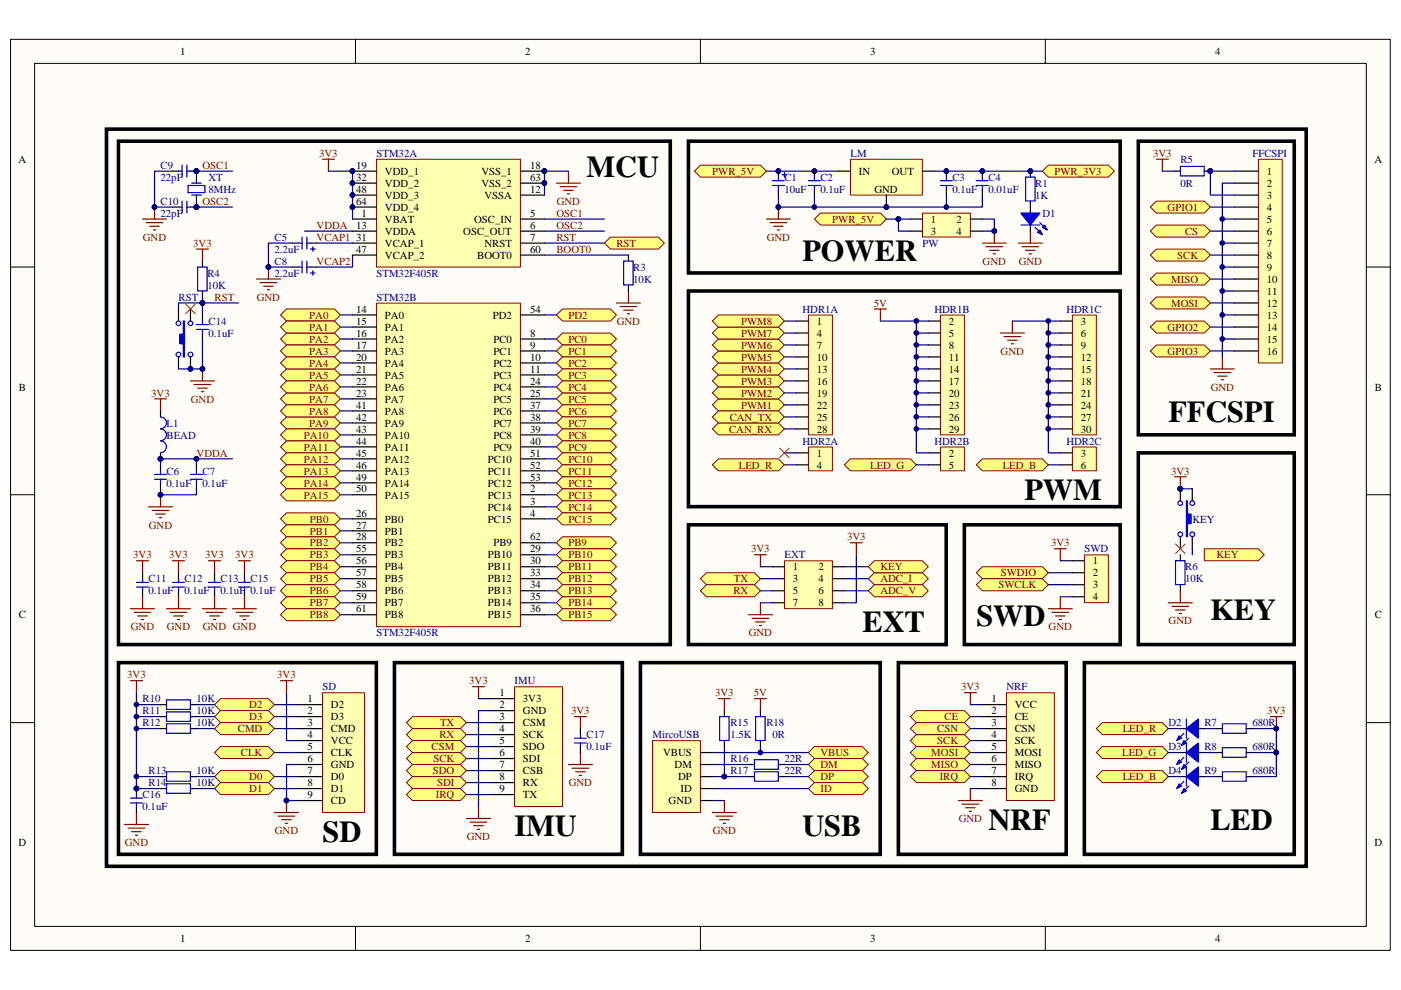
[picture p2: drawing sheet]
<svg xmlns="http://www.w3.org/2000/svg" width="297mm" height="210mm" viewBox="0 0 297 210" stroke-linecap="round" stroke-linejoin="round" font-family="sans-serif">
<defs><g id="words">
<g font-size="6.4">
<text x="124.4" y="37.5">MCU</text>
<text x="170.1" y="55.3">POWER</text>
<text x="247.7" y="89.6">FFCSPI</text>
<text x="217.2" y="106.1">PWM</text>
<text x="256.6" y="131.6">KEY</text>
<text x="182.9" y="134.1">EXT</text>
<text x="207" y="132.8">SWD</text>
<text x="68.4" y="178.6">SD</text>
<text x="109.1" y="177.3">IMU</text>
<text x="170.1" y="177.3">USB</text>
<text x="209.6" y="176">NRF</text>
<text x="256.6" y="176">LED</text>
</g>
<g font-size="2.3">
<text x="38.2" y="11.7">1</text>
<text x="111.4" y="11.7">2</text>
<text x="184.5" y="11.7">3</text>
<text x="257.6" y="11.7">4</text>
<text x="4" y="34.5">A</text>
<text x="75.5" y="35.8">19</text>
<text x="112.4" y="35.8">18</text>
<text x="291.4" y="34.5">A</text>
<text x="75.5" y="38.4">32</text>
<text x="75.5" y="40.9">48</text>
<text x="81.6" y="37.1">VDD_1</text>
<text x="81.6" y="39.6">VDD_2</text>
<text x="102.1" y="39.6">VSS_2</text>
<text x="102.1" y="37.1">VSS_1</text>
<text x="112.4" y="40.9">12</text>
<text x="112.4" y="38.4">63</text>
<text x="182.1" y="37.1">IN</text>
<text x="185.4" y="40.9">GND</text>
<text x="189.1" y="37.1">OUT</text>
<text x="268.6" y="37.1">1</text>
<text x="268.6" y="39.6">2</text>
<text x="75.5" y="43.4">64</text>
<text x="76.6" y="46">1</text>
<text x="81.6" y="47.2">VBAT</text>
<text x="81.6" y="44.7">VDD_4</text>
<text x="81.6" y="42.2">VDD_3</text>
<text x="100.5" y="47.2">OSC_IN</text>
<text x="102.7" y="42.2">VSSA</text>
<text x="112.4" y="46">5</text>
<text x="197.4" y="47.2">1</text>
<text x="202.8" y="47.2">2</text>
<text x="268.6" y="42.2">3</text>
<text x="268.6" y="44.7">4</text>
<text x="268.6" y="47.2">5</text>
<text x="75.5" y="48.5">13</text>
<text x="75.5" y="51.1">31</text>
<text x="75.5" y="53.6">47</text>
<text x="81.6" y="49.8">VDDA</text>
<text x="81.6" y="52.3">VCAP_1</text>
<text x="98.2" y="49.8">OSC_OUT</text>
<text x="102.7" y="52.3">NRST</text>
<text x="112.4" y="53.6">60</text>
<text x="112.4" y="48.5">6</text>
<text x="112.4" y="51.1">7</text>
<text x="197.4" y="49.8">3</text>
<text x="202.8" y="49.8">4</text>
<text x="268.6" y="49.8">6</text>
<text x="268.6" y="52.3">7</text>
<text x="81.6" y="54.9">VCAP_2</text>
<text x="101.2" y="54.9">BOOT0</text>
<text x="268.6" y="54.9">8</text>
<text x="268.6" y="57.4">9</text>
<text x="268.6" y="60">10</text>
<text x="268.6" y="62.5">11</text>
<text x="268.6" y="65">12</text>
<text x="75.5" y="66.3">14</text>
<text x="75.5" y="68.9">15</text>
<text x="75.5" y="71.4">16</text>
<text x="81.6" y="67.6">PA0</text>
<text x="81.6" y="70.1">PA1</text>
<text x="104.5" y="67.6">PD2</text>
<text x="112.4" y="71.4">8</text>
<text x="112.4" y="66.3">54</text>
<text x="173.2" y="68.9">1</text>
<text x="173.2" y="71.4">4</text>
<text x="201.2" y="68.9">2</text>
<text x="201.2" y="71.4">5</text>
<text x="229.1" y="68.9">3</text>
<text x="229.1" y="71.4">6</text>
<text x="268.6" y="67.6">13</text>
<text x="268.6" y="70.1">14</text>
<text x="75.5" y="74">17</text>
<text x="75.5" y="76.5">20</text>
<text x="81.6" y="72.7">PA2</text>
<text x="81.6" y="75.2">PA3</text>
<text x="81.6" y="77.8">PA4</text>
<text x="104.6" y="72.7">PC0</text>
<text x="104.6" y="75.2">PC1</text>
<text x="104.6" y="77.8">PC2</text>
<text x="112.4" y="74">9</text>
<text x="112.4" y="76.5">10</text>
<text x="173.2" y="74">7</text>
<text x="173.2" y="76.5">10</text>
<text x="201.2" y="74">8</text>
<text x="201.2" y="76.5">11</text>
<text x="229.1" y="74">9</text>
<text x="229.1" y="76.5">12</text>
<text x="268.6" y="72.7">15</text>
<text x="268.6" y="75.2">16</text>
<text x="4" y="82.8">B</text>
<text x="75.5" y="79">21</text>
<text x="75.5" y="81.6">22</text>
<text x="81.6" y="80.3">PA5</text>
<text x="81.6" y="82.8">PA6</text>
<text x="104.6" y="80.3">PC3</text>
<text x="104.6" y="82.8">PC4</text>
<text x="112.4" y="79">11</text>
<text x="112.4" y="81.6">24</text>
<text x="173.2" y="79">13</text>
<text x="173.2" y="81.6">16</text>
<text x="201.2" y="79">14</text>
<text x="201.2" y="81.6">17</text>
<text x="229.1" y="79">15</text>
<text x="229.1" y="81.6">18</text>
<text x="291.5" y="82.8">B</text>
<text x="75.5" y="84.1">23</text>
<text x="75.5" y="86.7">41</text>
<text x="75.5" y="89.2">42</text>
<text x="81.6" y="85.4">PA7</text>
<text x="81.6" y="87.9">PA8</text>
<text x="104.6" y="85.4">PC5</text>
<text x="104.6" y="87.9">PC6</text>
<text x="112.4" y="84.1">25</text>
<text x="112.4" y="86.7">37</text>
<text x="112.4" y="89.2">38</text>
<text x="173.2" y="84.1">19</text>
<text x="173.2" y="86.7">22</text>
<text x="173.2" y="89.2">25</text>
<text x="201.2" y="84.1">20</text>
<text x="201.2" y="86.7">23</text>
<text x="201.2" y="89.2">26</text>
<text x="229.1" y="84.1">21</text>
<text x="229.1" y="86.7">24</text>
<text x="229.1" y="89.2">27</text>
<text x="75.5" y="91.8">43</text>
<text x="75.5" y="94.3">44</text>
<text x="81.6" y="90.5">PA9</text>
<text x="81.6" y="93">PA10</text>
<text x="81.6" y="95.6">PA11</text>
<text x="104.6" y="90.5">PC7</text>
<text x="104.6" y="93">PC8</text>
<text x="104.6" y="95.6">PC9</text>
<text x="112.4" y="91.8">39</text>
<text x="112.4" y="94.3">40</text>
<text x="173.2" y="91.8">28</text>
<text x="201.2" y="91.8">29</text>
<text x="229.1" y="91.8">30</text>
<text x="75.5" y="96.8">45</text>
<text x="75.5" y="99.4">46</text>
<text x="75.5" y="101.9">49</text>
<text x="81.6" y="98.1">PA12</text>
<text x="81.6" y="100.6">PA13</text>
<text x="103.5" y="98.1">PC10</text>
<text x="103.5" y="100.6">PC11</text>
<text x="112.4" y="96.8">51</text>
<text x="112.4" y="99.4">52</text>
<text x="112.4" y="101.9">53</text>
<text x="173.2" y="96.8">1</text>
<text x="173.2" y="99.4">4</text>
<text x="201.2" y="96.8">2</text>
<text x="201.2" y="99.4">5</text>
<text x="229.1" y="96.8">3</text>
<text x="229.1" y="99.4">6</text>
<text x="75.5" y="104.5">50</text>
<text x="81.6" y="103.2">PA14</text>
<text x="81.6" y="105.7">PA15</text>
<text x="103.5" y="105.7">PC13</text>
<text x="103.5" y="103.2">PC12</text>
<text x="112.4" y="104.5">2</text>
<text x="112.4" y="107">3</text>
<text x="75.5" y="109.6">26</text>
<text x="75.5" y="112.1">27</text>
<text x="81.6" y="110.8">PB0</text>
<text x="81.6" y="113.4">PB1</text>
<text x="103.5" y="108.3">PC14</text>
<text x="103.5" y="110.8">PC15</text>
<text x="112.4" y="109.6">4</text>
<text x="75.5" y="114.6">28</text>
<text x="75.5" y="117.2">55</text>
<text x="75.5" y="119.7">56</text>
<text x="81.6" y="115.9">PB2</text>
<text x="81.6" y="118.4">PB3</text>
<text x="103.5" y="118.4">PB10</text>
<text x="104.6" y="115.9">PB9</text>
<text x="112.4" y="114.6">62</text>
<text x="112.4" y="117.2">29</text>
<text x="112.4" y="119.7">30</text>
<text x="231.7" y="119.7">1</text>
<text x="75.5" y="122.3">57</text>
<text x="75.5" y="124.8">58</text>
<text x="81.6" y="121">PB4</text>
<text x="81.6" y="123.5">PB5</text>
<text x="103.5" y="121">PB11</text>
<text x="103.5" y="123.5">PB12</text>
<text x="112.4" y="122.3">33</text>
<text x="112.4" y="124.8">34</text>
<text x="168.1" y="121">1</text>
<text x="168.1" y="123.5">3</text>
<text x="173.6" y="121">2</text>
<text x="173.6" y="123.5">4</text>
<text x="231.7" y="122.3">2</text>
<text x="231.7" y="124.8">3</text>
<text x="4" y="131.2">C</text>
<text x="75.5" y="127.4">59</text>
<text x="75.5" y="129.9">61</text>
<text x="81.6" y="126.1">PB6</text>
<text x="81.6" y="128.6">PB7</text>
<text x="81.6" y="131.2">PB8</text>
<text x="103.5" y="126.1">PB13</text>
<text x="103.5" y="128.6">PB14</text>
<text x="103.5" y="131.2">PB15</text>
<text x="112.4" y="127.4">35</text>
<text x="112.4" y="129.9">36</text>
<text x="168.1" y="126.1">5</text>
<text x="168.1" y="128.6">7</text>
<text x="173.6" y="126.1">6</text>
<text x="173.6" y="128.6">8</text>
<text x="231.7" y="127.4">4</text>
<text x="291.5" y="131.2">C</text>
<text x="65.2" y="149">1</text>
<text x="105.9" y="147.7">1</text>
<text x="110.9" y="149">3V3</text>
<text x="210.2" y="149">1</text>
<text x="65.2" y="151.5">2</text>
<text x="65.2" y="154.1">3</text>
<text x="70.2" y="150.2">D2</text>
<text x="70.2" y="152.8">D3</text>
<text x="70.2" y="155.3">CMD</text>
<text x="105.9" y="155.3">4</text>
<text x="105.9" y="150.2">2</text>
<text x="105.9" y="152.8">3</text>
<text x="110.9" y="151.5">GND</text>
<text x="110.9" y="154.1">CSM</text>
<text x="210.2" y="151.5">2</text>
<text x="210.2" y="154.1">3</text>
<text x="215.2" y="150.2">VCC</text>
<text x="215.2" y="152.8">CE</text>
<text x="215.2" y="155.3">CSN</text>
<text x="65.2" y="156.6">4</text>
<text x="65.2" y="159.1">5</text>
<text x="65.2" y="161.7">6</text>
<text x="70.2" y="157.9">VCC</text>
<text x="70.2" y="160.4">CLK</text>
<text x="105.9" y="160.4">6</text>
<text x="105.9" y="157.9">5</text>
<text x="110.9" y="156.6">SCK</text>
<text x="110.9" y="161.7">SDI</text>
<text x="110.9" y="159.1">SDO</text>
<text x="140.6" y="160.4">VBUS</text>
<text x="210.2" y="156.6">4</text>
<text x="210.2" y="159.1">5</text>
<text x="210.2" y="161.7">6</text>
<text x="215.2" y="157.9">SCK</text>
<text x="215.2" y="160.4">MOSI</text>
<text x="65.2" y="164.2">7</text>
<text x="65.2" y="166.8">8</text>
<text x="70.2" y="163">GND</text>
<text x="70.2" y="165.5">D0</text>
<text x="105.9" y="163">7</text>
<text x="105.9" y="165.5">8</text>
<text x="110.9" y="164.2">CSB</text>
<text x="110.9" y="166.8">RX</text>
<text x="143" y="163">DM</text>
<text x="143.8" y="165.5">DP</text>
<text x="210.2" y="164.2">7</text>
<text x="210.2" y="166.8">8</text>
<text x="215.2" y="163">MISO</text>
<text x="215.2" y="165.5">IRQ</text>
<text x="65.2" y="169.3">9</text>
<text x="70.2" y="168">D1</text>
<text x="70.2" y="170.6">CD</text>
<text x="105.9" y="168">9</text>
<text x="110.9" y="169.3">TX</text>
<text x="141.7" y="170.6">GND</text>
<text x="144.3" y="168">ID</text>
<text x="215.2" y="168">GND</text>
<text x="4" y="179.5">D</text>
<text x="291.4" y="179.5">D</text>
<text x="38.2" y="199.8">1</text>
<text x="111.4" y="199.8">2</text>
<text x="184.5" y="199.8">3</text>
<text x="257.6" y="199.8">4</text>
</g>
<g font-size="2.3" fill="#000080">
<text x="34" y="35.8">C9</text>
<text x="79.8" y="33.3">STM32A</text>
<text x="180.3" y="33.3">LM</text>
<text x="250.3" y="34.5">R5</text>
<text x="265.5" y="33.3">FFCSPI</text>
<text x="34" y="38.4">22pF</text>
<text x="44.2" y="40.9">8MHz</text>
<text x="44.2" y="38.4">XT</text>
<text x="166.3" y="40.9">10uF</text>
<text x="166.3" y="38.4">C1</text>
<text x="173.9" y="40.9">0.1uF</text>
<text x="173.9" y="38.4">C2</text>
<text x="201.9" y="40.9">0.1uF</text>
<text x="201.9" y="38.4">C3</text>
<text x="209.6" y="40.9">0.01uF</text>
<text x="209.6" y="38.4">C4</text>
<text x="219.5" y="39.6">R1</text>
<text x="250.3" y="39.6">0R</text>
<text x="34" y="46">22pF</text>
<text x="34" y="43.4">C10</text>
<text x="219.5" y="42.2">1K</text>
<text x="221" y="46">D1</text>
<text x="58.2" y="53.6">2.2uF</text>
<text x="58.2" y="51.1">C5</text>
<text x="195.6" y="52.3">PW</text>
<text x="44" y="58.7">R4</text>
<text x="58.2" y="58.7">2.2uF</text>
<text x="58.2" y="56.2">C8</text>
<text x="79.8" y="58.7">STM32F405R</text>
<text x="134.3" y="60">10K</text>
<text x="134.3" y="57.4">R3</text>
<text x="37.9" y="63.8">RST</text>
<text x="44" y="61.2">10K</text>
<text x="79.8" y="63.8">STM32B</text>
<text x="44.2" y="71.4">0.1uF</text>
<text x="44.2" y="68.9">C14</text>
<text x="170.1" y="66.3">HDR1A</text>
<text x="198.1" y="66.3">HDR1B</text>
<text x="226.1" y="66.3">HDR1C</text>
<text x="35.3" y="93">BEAD</text>
<text x="35.3" y="90.5">L1</text>
<text x="170.1" y="94.3">HDR2A</text>
<text x="198.1" y="94.3">HDR2B</text>
<text x="226.1" y="94.3">HDR2C</text>
<text x="35.3" y="100.6">C6</text>
<text x="42.9" y="100.6">C7</text>
<text x="35.3" y="103.2">0.1uF</text>
<text x="42.9" y="103.2">0.1uF</text>
<text x="252.8" y="110.8">KEY</text>
<text x="166.3" y="118.4">EXT</text>
<text x="229.9" y="117.2">SWD</text>
<text x="31.5" y="123.5">C11</text>
<text x="39.1" y="123.5">C12</text>
<text x="46.8" y="123.5">C13</text>
<text x="53.1" y="123.5">C15</text>
<text x="251.3" y="123.5">10K</text>
<text x="251.3" y="121">R6</text>
<text x="31.5" y="126.1">0.1uF</text>
<text x="39.1" y="126.1">0.1uF</text>
<text x="46.8" y="126.1">0.1uF 0.1uF</text>
<text x="79.8" y="135">STM32F405R</text>
<text x="30.2" y="149">R10</text>
<text x="41.7" y="149">10K</text>
<text x="68.4" y="146.4">SD</text>
<text x="109.1" y="145.2">IMU</text>
<text x="213.4" y="146.4">NRF</text>
<text x="30.2" y="151.5">R11</text>
<text x="30.2" y="154.1">R12</text>
<text x="41.7" y="151.5">10K</text>
<text x="41.7" y="154.1">10K</text>
<text x="154.9" y="154.1">R15</text>
<text x="162.5" y="154.1">R18</text>
<text x="247.7" y="154.1">D2</text>
<text x="255.4" y="154.1">R7</text>
<text x="265.5" y="154.1">680R</text>
<text x="124.4" y="159.1">0.1uF</text>
<text x="124.4" y="156.6">C17</text>
<text x="138.3" y="156.6">MircoUSB</text>
<text x="154.9" y="156.6">1.5K</text>
<text x="154.9" y="161.7">R16</text>
<text x="163.8" y="156.6">0R</text>
<text x="166.3" y="161.7">22R</text>
<text x="247.7" y="159.1">D3</text>
<text x="255.4" y="159.1">R8</text>
<text x="265.5" y="159.1">680R</text>
<text x="31.5" y="164.2">R13</text>
<text x="31.5" y="166.8">R14</text>
<text x="41.7" y="166.8">10K</text>
<text x="41.7" y="164.2">10K</text>
<text x="154.9" y="164.2">R17</text>
<text x="166.3" y="164.2">22R</text>
<text x="247.7" y="164.2">D4</text>
<text x="255.4" y="164.2">R9</text>
<text x="265.5" y="164.2">680R</text>
<text x="30.2" y="171.9">0.1uF</text>
<text x="30.2" y="169.3">C16</text>
</g>
<g font-size="2.3" fill="#800000">
<text x="42.9" y="35.8">OSC1</text>
<text x="67.7" y="33.3">3V3</text>
<text x="244.5" y="33.3">3V3</text>
<text x="151" y="37.1">PWR_5V</text>
<text x="223.6" y="37.1">PWR_3V3</text>
<text x="42.9" y="43.4">OSC2</text>
<text x="118" y="46">OSC1</text>
<text x="118" y="43.4">GND</text>
<text x="176.5" y="47.2">PWR_5V</text>
<text x="247.6" y="44.7">GPIO1</text>
<text x="30.3" y="51.1">GND</text>
<text x="41" y="52.3">3V3</text>
<text x="67.1" y="51.1">VCAP1</text>
<text x="67.1" y="48.5">VDDA</text>
<text x="118" y="51.1">RST</text>
<text x="118" y="53.6">BOOT0</text>
<text x="118" y="48.5">OSC2</text>
<text x="130.7" y="52.3">RST</text>
<text x="162.6" y="51.1">GND</text>
<text x="251.3" y="49.8">CS</text>
<text x="67.1" y="56.2">VCAP2</text>
<text x="208.3" y="56.2">GND</text>
<text x="216" y="56.2">GND</text>
<text x="248.3" y="60">MISO</text>
<text x="249.6" y="54.9">SCK</text>
<text x="45.5" y="63.8">RST</text>
<text x="54.4" y="63.8">GND</text>
<text x="185.3" y="65">5V</text>
<text x="248.3" y="65">MOSI</text>
<text x="65.6" y="67.6">PA0</text>
<text x="65.6" y="70.1">PA1</text>
<text x="120.5" y="67.6">PD2</text>
<text x="130.8" y="68.9">GND</text>
<text x="157.1" y="71.4">PWM7</text>
<text x="157.1" y="68.9">PWM8</text>
<text x="247.6" y="70.1">GPIO2</text>
<text x="65.6" y="72.7">PA2</text>
<text x="65.6" y="75.2">PA3</text>
<text x="65.6" y="77.8">PA4</text>
<text x="120.5" y="72.7">PC0</text>
<text x="120.5" y="75.2">PC1</text>
<text x="120.5" y="77.8">PC2</text>
<text x="157.1" y="76.5">PWM5</text>
<text x="157.1" y="74">PWM6</text>
<text x="212.2" y="75.2">GND</text>
<text x="247.6" y="75.2">GPIO3</text>
<text x="65.6" y="80.3">PA5</text>
<text x="65.6" y="82.8">PA6</text>
<text x="120.5" y="80.3">PC3</text>
<text x="120.5" y="82.8">PC4</text>
<text x="157.1" y="81.6">PWM3</text>
<text x="157.1" y="79">PWM4</text>
<text x="256.7" y="82.8">GND</text>
<text x="32.1" y="84.1">3V3</text>
<text x="40.4" y="85.4">GND</text>
<text x="65.6" y="85.4">PA7</text>
<text x="65.6" y="87.9">PA8</text>
<text x="120.5" y="85.4">PC5</text>
<text x="120.5" y="87.9">PC6</text>
<text x="154.7" y="89.2">CAN_TX</text>
<text x="157.1" y="86.7">PWM1</text>
<text x="157.1" y="84.1">PWM2</text>
<text x="64.4" y="93">PA10</text>
<text x="64.4" y="95.6">PA11</text>
<text x="65.6" y="90.5">PA9</text>
<text x="120.5" y="90.5">PC7</text>
<text x="120.5" y="93">PC8</text>
<text x="120.5" y="95.6">PC9</text>
<text x="154.6" y="91.8">CAN_RX</text>
<text x="41.7" y="96.8">VDDA</text>
<text x="64.4" y="98.1">PA12</text>
<text x="64.4" y="100.6">PA13</text>
<text x="120.5" y="98.1">PC10</text>
<text x="120.5" y="100.6">PC11</text>
<text x="156.6" y="99.4">LED_R</text>
<text x="184.5" y="99.4">LED_G</text>
<text x="212.6" y="99.4">LED_B</text>
<text x="248.3" y="100.6">3V3</text>
<text x="64.4" y="103.2">PA14</text>
<text x="64.4" y="105.7">PA15</text>
<text x="120.5" y="103.2">PC12</text>
<text x="120.5" y="105.7">PC13</text>
<text x="31.6" y="112.1">GND</text>
<text x="65.7" y="110.8">PB0</text>
<text x="65.7" y="113.4">PB1</text>
<text x="120.5" y="108.3">PC14</text>
<text x="120.5" y="110.8">PC15</text>
<text x="28.3" y="118.4">3V3</text>
<text x="35.9" y="118.4">3V3</text>
<text x="43.5" y="118.4">3V3</text>
<text x="49.9" y="118.4">3V3</text>
<text x="65.7" y="115.9">PB2</text>
<text x="65.7" y="118.4">PB3</text>
<text x="120.5" y="115.9">PB9</text>
<text x="120.5" y="118.4">PB10</text>
<text x="159.3" y="117.2">3V3</text>
<text x="179.6" y="114.6">3V3</text>
<text x="222.8" y="115.9">3V3</text>
<text x="257.9" y="118.4">KEY</text>
<text x="65.7" y="121">PB4</text>
<text x="65.7" y="123.5">PB5</text>
<text x="120.5" y="121">PB11</text>
<text x="120.5" y="123.5">PB12</text>
<text x="155.6" y="123.5">TX</text>
<text x="186.7" y="123.5">ADC_I</text>
<text x="186.7" y="121">KEY</text>
<text x="211.7" y="124.8">SWCLK</text>
<text x="212.2" y="122.3">SWDIO</text>
<text x="65.7" y="126.1">PB6</text>
<text x="65.7" y="128.6">PB7</text>
<text x="65.7" y="131.2">PB8</text>
<text x="120.5" y="126.1">PB13</text>
<text x="120.5" y="128.6">PB14</text>
<text x="120.5" y="131.2">PB15</text>
<text x="155.5" y="126.1">RX</text>
<text x="186.7" y="126.1">ADC_V</text>
<text x="27.7" y="133.7">GND</text>
<text x="35.4" y="133.7">GND</text>
<text x="43" y="133.7">GND GND</text>
<text x="158.7" y="135">GND</text>
<text x="222.3" y="133.7">GND</text>
<text x="247.8" y="132.4">GND</text>
<text x="27" y="143.9">3V3</text>
<text x="58.8" y="143.9">3V3</text>
<text x="99.5" y="145.2">3V3</text>
<text x="151.6" y="147.7">3V3</text>
<text x="159.8" y="147.7">5V</text>
<text x="203.8" y="146.4">3V3</text>
<text x="50.4" y="155.3">CMD</text>
<text x="52.8" y="150.2">D2</text>
<text x="52.8" y="152.8">D3</text>
<text x="93.3" y="154.1">TX</text>
<text x="121.1" y="151.5">3V3</text>
<text x="198.7" y="155.3">CSN</text>
<text x="200.3" y="152.8">CE</text>
<text x="238" y="155.3">LED_R</text>
<text x="268.6" y="151.5">3V3</text>
<text x="51.1" y="160.4">CLK</text>
<text x="91.5" y="159.1">CSM</text>
<text x="91.9" y="161.7">SCK</text>
<text x="93.2" y="156.6">RX</text>
<text x="173.9" y="160.4">VBUS</text>
<text x="197.5" y="160.4">MOSI</text>
<text x="198.7" y="157.9">SCK</text>
<text x="237.9" y="160.4">LED_G</text>
<text x="52.8" y="165.5">D0</text>
<text x="91.8" y="164.2">SDO</text>
<text x="92.7" y="166.8">SDI</text>
<text x="120.6" y="166.8">GND</text>
<text x="173.9" y="163">DM</text>
<text x="173.9" y="165.5">DP</text>
<text x="197.5" y="163">MISO</text>
<text x="199.2" y="165.5">IRQ</text>
<text x="238" y="165.5">LED_B</text>
<text x="52.8" y="168">D1</text>
<text x="92.4" y="169.3">IRQ</text>
<text x="173.9" y="168">ID</text>
<text x="26.5" y="179.5">GND</text>
<text x="58.3" y="176.9">GND</text>
<text x="99" y="178.2">GND</text>
<text x="151.1" y="176.9">GND</text>
<text x="203.3" y="174.4">GND</text>
</g>
</g></defs>
<path d="M2.3 8.4h292.5v193.2h-292.5z" fill="#fffcf8"/>
<path d="M2.2 8.3h292.6v193.3h-292.6z" fill="none" stroke="#000" stroke-width=".21"/>
<path d="M7.4 13.5h282.3v183h-282.3z" fill="#fffcf8"/>
<g fill="none" stroke="#000" stroke-width=".21">
<path d="M7.3 13.4h282.4v183.1h-282.4zM75.4 8.3v5.1M148.5 8.3v5.1M221.6 8.3v5.1M2.2 56.6h5.1M289.7 56.6h5.1M2.2 104.9h5.1M289.7 104.9h5.1M2.2 153.3h5.1M289.7 153.3h5.1M75.4 196.5v5.1M148.5 196.5v5.1"/>
<path d="M221.6 196.5v5.1"/>
</g>
<g fill="none" stroke="#800000" stroke-width=".25">
<path d="M162.5 46.5h5.1M163.3 47.2h3.5M164 48h2M164.8 48.8h.5M165 43.9v2.6M208.3 51.6h5.1M209 52.3h3.6M209.8 53.1h2M210.6 53.8h.5M210.8 49v2.6M215.9 51.6h5.1M216.7 52.3h3.5"/>
<path d="M217.4 53.1h2.1M218.2 53.8h.5M218.5 49v2.6"/>
</g>
<g fill="#000080" stroke="#000080" stroke-width=".21">
<circle cx="165" cy="43.9" r=".5"/>
<circle cx="210.8" cy="49" r=".49"/>
<circle cx="172.6" cy="43.9" r=".49"/>
</g>
<path d="M172.7 41.4v2.5M208.3 46.5h2.5v2.5h-2.5" fill="none" stroke="#000080" stroke-width=".25"/>
<path d="M180.3 33.8h15.3v7.6h-15.3z" fill="#ffffb0"/>
<path d="M180.3 33.8h15.3v7.6h-15.3z" fill="none" stroke="#800000" stroke-width=".21"/>
<path d="M177.8 36.3h2.5M195.6 36.3h2.5M187.9 41.4v2.5" fill="none" stroke="#000" stroke-width=".25"/>
<circle cx="187.9" cy="43.9" r=".49" fill="#000080" stroke="#000080" stroke-width=".21"/>
<path d="M162.5 36.3h15.3M198.1 36.3h22.9" fill="none" stroke="#000080" stroke-width=".25"/>
<path d="M146 30h91.5v27.9h-91.5z" fill="none" stroke="#000" stroke-width=".76"/>
<g fill="#ffff80" stroke="#800000" stroke-width=".21">
<path d="M147.2 36.3l1.3-1.3h12.7l1.3 1.3-1.3 1.3h-12.7z" fill-rule="evenodd"/>
<path d="M221 36.3l1.3-1.3h12.7l1.3 1.3-1.3 1.3h-12.7z" fill-rule="evenodd"/>
</g>
<path d="M195.6 45.2h10.1v5.1h-10.1z" fill="#ffffb0"/>
<path d="M195.6 45.2h10.1v5.1h-10.1z" fill="none" stroke="#800000" stroke-width=".21"/>
<path d="M193 46.5h2.6M193 49h2.6M205.7 46.5h2.6M205.7 49h2.6" fill="none" stroke="#000" stroke-width=".25"/>
<path d="M172.7 46.5l1.2-1.3h12.8l1.2 1.3-1.2 1.2h-12.8z" fill-rule="evenodd" fill="#ffff80" stroke="#800000" stroke-width=".21"/>
<path d="M165 41.4v2.5h43.3v-2.5M187.9 46.5h2.6v2.5h2.5M190.5 46.5h2.5M200.7 41.4v2.5" fill="none" stroke="#000080" stroke-width=".25"/>
<g fill="#000080" stroke="#000080" stroke-width=".21">
<circle cx="190.5" cy="46.5" r=".5"/>
<circle cx="165" cy="43.9" r=".5"/>
<circle cx="200.6" cy="43.9" r=".49"/>
<circle cx="165" cy="36.3" r=".5"/>
<circle cx="172.6" cy="36.3" r=".49"/>
<circle cx="200.6" cy="36.3" r=".49"/>
<circle cx="208.3" cy="36.3" r=".5"/>
<circle cx="218.4" cy="36.3" r=".5"/>
</g>
<path d="M165 36.3v1.3M172.7 36.3v1.3M200.7 36.3v1.3M208.3 36.3v1.3M218.5 36.3v1.3M165 40.1v1.3M172.7 40.1v1.3M200.7 40.1v1.3M208.3 40.1v1.3M218.5 42.7v2.5M218.5 47.7v1.3" fill="none" stroke="#000" stroke-width=".25"/>
<g fill="none" stroke="#00f" stroke-width=".25">
<path d="M163.8 38.3h2.5M163.8 39.3h2.5M165 37.6v.7M165 39.3v.8M165.8 37.1h1M166.3 36.6v1M171.4 38.3h2.5M171.4 39.3h2.5M172.7 37.6v.7M172.7 39.3v.8M199.4 38.3h2.5M199.4 39.3h2.5"/>
<path d="M200.7 37.6v.7M200.7 39.3v.8M207 38.3h2.5M207 39.3h2.5M208.3 37.6v.7M208.3 39.3v.8M217.4 37.6h2.1v5h-2.1zM216.4 47.7h4.1M219.5 48.2l1.5 1.6M220.5 47.2l1.5 1.6"/>
</g>
<g fill="#00f" stroke="#00f" stroke-width=".25">
<path d="M216.4 45.2h4.1l-2 2.5z"/>
<path d="M220 49.3l.5-.5 .5 1z"/>
<path d="M221 48.2l.5-.5 .5 1.1z"/>
</g>
<path d="M266.8 33.8h5.1v43.2h-5.1z" fill="#ffffb0"/>
<path d="M266.8 33.8h5.1v43.2h-5.1z" fill="none" stroke="#800000" stroke-width=".21"/>
<g fill="none" stroke="#000" stroke-width=".25">
<path d="M261.7 36.3h5.1M261.7 38.8h5.1M261.7 41.4h5.1M261.7 43.9h5.1M261.7 46.5h5.1M261.7 49h5.1M261.7 51.6h5.1M261.7 54.1h5.1M261.7 56.6h5.1M261.7 59.2h5.1M261.7 61.7h5.1M261.7 64.3h5.1"/>
<path d="M261.7 66.8h5.1M261.7 69.4h5.1M261.7 71.9h5.1M261.7 74.4h5.1"/>
</g>
<path d="M256.6 59.2h5.1M256.6 54.1h5.1M256.6 49h5.1M256.6 43.9h5.1M256.6 69.4h5.1M256.6 64.3h5.1" fill="none" stroke="#000080" stroke-width=".25"/>
<g fill="#ffff80" stroke="#800000" stroke-width=".21">
<path d="M243.9 43.9l1.3-1.2h10.1l1.3 1.2-1.3 1.3h-10.1z" fill-rule="evenodd"/>
<path d="M245.2 47.7h10.1l1.3 1.3-1.3 1.3h-10.1l-1.3-1.3z" fill-rule="evenodd"/>
<path d="M243.9 54.1l1.3-1.3h10.1l1.3 1.3-1.3 1.3h-10.1z" fill-rule="evenodd"/>
<path d="M243.9 59.2l1.3-1.3h10.1l1.3 1.3-1.3 1.3h-10.1z" fill-rule="evenodd"/>
<path d="M243.9 64.3l1.3-1.3h10.1l1.3 1.3-1.3 1.2h-10.1z" fill-rule="evenodd"/>
</g>
<path d="M261.7 36.3h-5.1v5.1h5.1M261.7 38.8h-2.5v36.9M259.2 51.6h2.5M259.2 56.6h2.5M256.6 74.4h5.1M259.2 61.7h2.5M259.2 66.8h2.5M259.2 71.9h2.5" fill="none" stroke="#000080" stroke-width=".25"/>
<g fill="#000080" stroke="#000080" stroke-width=".21">
<circle cx="256.6" cy="36.3" r=".49"/>
<circle cx="259.2" cy="51.5" r=".5"/>
<circle cx="259.1" cy="56.6" r=".5"/>
<circle cx="259.1" cy="61.7" r=".5"/>
<circle cx="259.1" cy="66.8" r=".5"/>
<circle cx="259.1" cy="71.9" r=".5"/>
</g>
<path d="M245.2 33.8h2.5M246.4 33.8v2.5M256.6 78.3h5.1M257.4 79h3.5M258.1 79.8h2.1M259.2 75.7v2.6M258.9 80.5h.5" fill="none" stroke="#800000" stroke-width=".25"/>
<g fill="#ffff80" stroke="#800000" stroke-width=".21">
<path d="M243.9 69.4l1.3-1.3h10.1l1.3 1.3-1.3 1.2h-10.1z" fill-rule="evenodd"/>
<path d="M243.9 74.4l1.3-1.2h10.1l1.3 1.2-1.3 1.3h-10.1z" fill-rule="evenodd"/>
</g>
<path d="M241.3 30h33.1v62.2h-33.1z" fill="none" stroke="#000" stroke-width=".76"/>
<path d="M249 36.3h1.2M255.3 36.3h1.3" fill="none" stroke="#000" stroke-width=".25"/>
<g fill="#000080" stroke="#000080" stroke-width=".21">
<circle cx="256.6" cy="36.3" r=".49"/>
<circle cx="259.1" cy="46.5" r=".5"/>
</g>
<path d="M250.3 35.3h5v2h-5z" fill="none" stroke="#00f" stroke-width=".25"/>
<path d="M246.4 36.3h2.6M259.2 46.5h2.5" fill="none" stroke="#000080" stroke-width=".25"/>
<path d="M223.5 116.4h2.6M224.8 116.4v2.5M222.3 129.1h5M223 129.9h3.6M223.8 130.6h2M224.6 131.4h.5M224.8 126.6v2.5" fill="none" stroke="#800000" stroke-width=".25"/>
<g fill="#ffff80" stroke="#800000" stroke-width=".21">
<path d="M207 121.5l1.3-1.3h12.7l1.3 1.3-1.3 1.2h-12.7z" fill-rule="evenodd"/>
<path d="M208.3 122.7h12.7l1.3 1.3-1.3 1.3h-12.7l-1.3-1.3z" fill-rule="evenodd"/>
</g>
<path d="M224.8 118.9h2.5M222.3 121.5h5M222.3 124h5M224.8 126.6h2.5" fill="none" stroke="#000080" stroke-width=".25"/>
<path d="M204.5 111.3h33v25.4h-33z" fill="none" stroke="#000" stroke-width=".76"/>
<path d="M230 117.7h5v10.1h-5z" fill="#ffffb0"/>
<path d="M229.9 117.7h5.1v10.1h-5.1z" fill="none" stroke="#800000" stroke-width=".21"/>
<path d="M227.3 118.9h2.6M227.3 121.5h2.6M227.3 124h2.6M227.3 126.6h2.6" fill="none" stroke="#000" stroke-width=".25"/>
<g fill="#ffff80" stroke="#800000" stroke-width=".21">
<path d="M232.4 154.5l1.3-1.2h12.7l1.3 1.2-1.3 1.3h-12.7z" fill-rule="evenodd"/>
<path d="M232.4 159.6l1.3-1.3h12.7l1.3 1.3-1.3 1.3h-12.7z" fill-rule="evenodd"/>
<path d="M232.4 164.7l1.3-1.3h12.7l1.3 1.3-1.3 1.3h-12.7z" fill-rule="evenodd"/>
</g>
<g fill="none" stroke="#000080" stroke-width=".25">
<path d="M166.3 68.1h2.5M166.3 70.6h2.5M166.3 73.2h2.5M166.3 75.7h2.5M166.3 78.3h2.5M166.3 80.8h2.5M247.7 154.5h2.5M247.7 159.6h2.5M255.3 154.5h2.6M255.3 159.6h2.6M265.5 154.5h5.1v5.1h-5.1M270.6 159.6v5.1h-5.1"/>
<path d="M247.7 164.7h2.5M255.3 164.7h2.6"/>
</g>
<path d="M269.3 152h2.6M270.6 152v2.5" fill="none" stroke="#800000" stroke-width=".25"/>
<g fill="#000080" stroke="#000080" stroke-width=".21">
<circle cx="270.6" cy="154.5" r=".49"/>
<circle cx="270.6" cy="159.6" r=".49"/>
</g>
<path d="M241.3 96.1h33.1v40.6h-33.1zM229.9 140.5h44.5v40.7h-44.5z" fill="none" stroke="#000" stroke-width=".76"/>
<path d="M250.3 154.5h1.2M250.3 159.6h1.2M254.1 154.5h1.2M254.1 159.6h1.2M257.9 154.5h1.3M257.9 159.6h1.3M264.2 154.5h1.3M264.2 159.6h1.3M250.3 164.7h1.2M254.1 164.7h1.2M257.9 164.7h1.3M264.2 164.7h1.3" fill="none" stroke="#000" stroke-width=".25"/>
<path d="M251 155.6l-1.5 1.5M251.5 152.5v4.1M251.5 157.6v4M252 156.6l-1.5 1.5M259.2 153.5h5v2h-5zM259.2 158.6h5v2h-5zM251 160.6l-1.5 1.6M251 165.7l-1.5 1.6M251.5 162.7v4.1M252 161.6l-1.5 1.6M252 166.8l-1.5 1.5M259.2 163.7h5v2h-5z" fill="none" stroke="#00f" stroke-width=".25"/>
<g fill="#00f" stroke="#00f" stroke-width=".25">
<path d="M251.5 154.5l2.6-2v4.1z"/>
<path d="M250 156.1l.5 .5-1 .5z"/>
<path d="M251 157.1l.5 .5-1 .5z"/>
<path d="M251.5 159.6l2.6-2v4z"/>
<path d="M250 161.1l.5 .5-1 .6z"/>
<path d="M251 162.2l.5 .5-1 .5z"/>
<path d="M251.5 164.7l2.6-2v4.1z"/>
<path d="M250 166.2l.5 .6-1 .5z"/>
<path d="M251 167.3l.5 .5-1 .5z"/>
</g>
<g fill="#ffff80" stroke="#800000" stroke-width=".21">
<path d="M152.3 84.6h12.7l1.3 1.3-1.3 1.3h-12.7l-1.3-1.3z" fill-rule="evenodd"/>
<path d="M151 83.3l1.3-1.2h12.7l1.3 1.2-1.3 1.3h-12.7z" fill-rule="evenodd"/>
<path d="M151 80.8l1.3-1.3h12.7l1.3 1.3-1.3 1.3h-12.7z" fill-rule="evenodd"/>
<path d="M151 78.3l1.3-1.3h12.7l1.3 1.3-1.3 1.2h-12.7z" fill-rule="evenodd"/>
<path d="M151 75.7l1.3-1.3h12.7l1.3 1.3-1.3 1.3h-12.7z" fill-rule="evenodd"/>
<path d="M151 73.2l1.3-1.3h12.7l1.3 1.3-1.3 1.2h-12.7z" fill-rule="evenodd"/>
<path d="M151 70.6l1.3-1.2h12.7l1.3 1.2-1.3 1.3h-12.7z" fill-rule="evenodd"/>
<path d="M152.3 66.8h12.7l1.3 1.3-1.3 1.3h-12.7l-1.3-1.3z" fill-rule="evenodd"/>
</g>
<path d="M166.3 83.3h2.5M166.3 85.9h2.5" fill="none" stroke="#000080" stroke-width=".25"/>
<path d="M151 91l1.3-1.3h12.7l1.3 1.3-1.3 1.2h-12.7z" fill-rule="evenodd" fill="#ffff80" stroke="#800000" stroke-width=".21"/>
<path d="M166.3 88.4h2.5M166.3 91h2.5M166.3 98.6h2.5M166.3 96.1h2.5" fill="none" stroke="#000080" stroke-width=".25"/>
<g fill="#ffff80" stroke="#800000" stroke-width=".21">
<path d="M151 88.4l1.3-1.2h12.7l1.3 1.2-1.3 1.3h-12.7z" fill-rule="evenodd"/>
<path d="M151 98.6l1.3-1.3h12.7l1.3 1.3-1.3 1.3h-12.7z" fill-rule="evenodd"/>
<path d="M179 98.6l1.3-1.3h12.7l1.3 1.3-1.3 1.3h-12.7z" fill-rule="evenodd"/>
<path d="M207 98.6l1.3-1.3h12.7l1.3 1.3-1.3 1.3h-12.7z" fill-rule="evenodd"/>
</g>
<path d="M146 61.7h91.5v45.8h-91.5z" fill="none" stroke="#000" stroke-width=".76"/>
<path d="M185.4 65.5h2.5M186.7 65.5v2.6" fill="none" stroke="#800000" stroke-width=".25"/>
<path d="M171.4 66.8h5.1v25.4h-5.1z" fill="#ffffb0"/>
<path d="M171.4 66.8h5.1v25.4h-5.1z" fill="none" stroke="#800000" stroke-width=".21"/>
<path d="M168.8 68.1h2.6M168.8 70.6h2.6M168.8 73.2h2.6M168.8 75.7h2.6M168.8 78.3h2.6M168.8 80.8h2.6M168.8 83.3h2.6M168.8 85.9h2.6M168.8 88.4h2.6M168.8 91h2.6" fill="none" stroke="#000" stroke-width=".25"/>
<path d="M199.4 66.8h5.1v25.4h-5.1z" fill="#ffffb0"/>
<path d="M199.4 66.8h5.1v25.4h-5.1z" fill="none" stroke="#800000" stroke-width=".21"/>
<path d="M196.8 68.1h2.6M196.8 70.6h2.6M196.8 73.2h2.6M196.8 75.7h2.6M196.8 78.3h2.6M196.8 80.8h2.6M196.8 83.3h2.6M196.8 85.9h2.6M196.8 88.4h2.6M196.8 91h2.6" fill="none" stroke="#000" stroke-width=".25"/>
<path d="M227.4 66.8h5v25.4h-5z" fill="#ffffb0"/>
<path d="M227.4 66.8h5v25.4h-5z" fill="none" stroke="#800000" stroke-width=".21"/>
<path d="M224.8 68.1h2.5M224.8 70.6h2.5M224.8 73.2h2.5M224.8 75.7h2.5M224.8 78.3h2.5M224.8 80.8h2.5M224.8 83.3h2.5M224.8 85.9h2.5M224.8 88.4h2.5M224.8 91h2.5" fill="none" stroke="#000" stroke-width=".25"/>
<path d="M171.4 94.8h5.1v5.1h-5.1z" fill="#ffffb0"/>
<path d="M171.4 94.8h5.1v5.1h-5.1z" fill="none" stroke="#800000" stroke-width=".21"/>
<path d="M168.8 96.1h2.6M168.8 98.6h2.6" fill="none" stroke="#000" stroke-width=".25"/>
<path d="M199.4 94.8h5.1v5.1h-5.1z" fill="#ffffb0"/>
<path d="M199.4 94.8h5.1v5.1h-5.1z" fill="none" stroke="#800000" stroke-width=".21"/>
<path d="M196.8 96.1h2.6M196.8 98.6h2.6" fill="none" stroke="#000" stroke-width=".25"/>
<path d="M227.4 94.8h5v5.1h-5z" fill="#ffffb0"/>
<path d="M227.4 94.8h5v5.1h-5z" fill="none" stroke="#800000" stroke-width=".21"/>
<path d="M224.8 96.1h2.5M224.8 98.6h2.5" fill="none" stroke="#000" stroke-width=".25"/>
<g fill="none" stroke="#000080" stroke-width=".25">
<path d="M186.7 68.1h10.1M194.3 78.3h2.5M194.3 73.2h2.5M194.3 68.1v28h2.5M194.3 75.7h2.5M194.3 70.6h2.5M214.6 68.1h10.2M222.3 75.7h2.5M222.3 70.6h2.5M222.3 68.1v28h2.5M222.3 78.3h2.5M222.3 73.2h2.5"/>
<path d="M194.3 98.6h2.5M194.3 91h2.5M194.3 88.4h2.5M194.3 85.9h2.5M194.3 83.3h2.5M194.3 80.8h2.5M222.3 98.6h2.5M222.3 88.4h2.5M222.3 85.9h2.5M222.3 83.3h2.5M222.3 80.8h2.5M222.3 91h2.5"/>
<path d="M205.7 159.6h2.6M205.7 152h2.6M205.7 157.1h2.6M205.7 154.5h2.6M205.7 164.7h2.6M205.7 167.3h2.6M205.7 162.2h2.6"/>
</g>
<path d="M212.1 70.6h5.1M212.8 71.4h3.6M213.6 72.2h2.1M214.4 72.9h.5M214.6 68.1v2.5M204.5 146.9h2.5M205.7 146.9v2.6M203.2 169.8h5.1M204 170.6h3.5M204.7 171.3h2.1M205.5 172.1h.5M205.7 167.3v2.5" fill="none" stroke="#800000" stroke-width=".25"/>
<g fill="#000080" stroke="#000080" stroke-width=".21">
<circle cx="194.3" cy="68.1" r=".49"/>
<circle cx="194.3" cy="91" r=".49"/>
<circle cx="194.3" cy="88.4" r=".49"/>
<circle cx="194.3" cy="85.9" r=".49"/>
<circle cx="194.3" cy="83.3" r=".49"/>
<circle cx="194.3" cy="80.8" r=".49"/>
<circle cx="194.3" cy="78.2" r=".49"/>
<circle cx="194.3" cy="75.7" r=".49"/>
<circle cx="194.3" cy="73.2" r=".49"/>
<circle cx="194.3" cy="70.6" r=".49"/>
<circle cx="222.3" cy="68.1" r=".5"/>
<circle cx="222.3" cy="91" r=".5"/>
<circle cx="222.3" cy="88.4" r=".5"/>
<circle cx="222.3" cy="85.9" r=".5"/>
<circle cx="222.3" cy="83.3" r=".5"/>
<circle cx="222.3" cy="80.8" r=".5"/>
<circle cx="222.3" cy="78.2" r=".5"/>
<circle cx="222.3" cy="75.7" r=".5"/>
<circle cx="222.3" cy="73.2" r=".5"/>
<circle cx="222.3" cy="70.6" r=".5"/>
</g>
<path d="M165.3 95l2 2.1M167.3 95l-2 2.1" fill="none" stroke="#f00" stroke-width=".21"/>
<g fill="#ffff80" stroke="#800000" stroke-width=".21">
<path d="M193 152l1.3-1.3h10.2l1.2 1.3-1.2 1.3h-10.2z" fill-rule="evenodd"/>
<path d="M193 157.1l1.3-1.3h10.2l1.2 1.3-1.2 1.2h-10.2z" fill-rule="evenodd"/>
<path d="M194.3 160.9h10.2l1.2 1.3-1.2 1.2h-10.2l-1.3-1.2z" fill-rule="evenodd"/>
<path d="M193 154.5l1.3-1.2h10.2l1.2 1.2-1.2 1.3h-10.2z" fill-rule="evenodd"/>
<path d="M193 159.6l1.3-1.3h10.2l1.2 1.3-1.2 1.3h-10.2z" fill-rule="evenodd"/>
<path d="M193 164.7l1.3-1.3h10.2l1.2 1.3-1.2 1.3h-10.2z" fill-rule="evenodd"/>
</g>
<path d="M205.7 149.5h2.6" fill="none" stroke="#000080" stroke-width=".25"/>
<path d="M190.5 140.5h35.6v40.7h-35.6z" fill="none" stroke="#000" stroke-width=".76"/>
<path d="M213.4 147h10.1v22.8h-10.1z" fill="#ffffb0"/>
<path d="M213.4 146.9h10.1v22.9h-10.1z" fill="none" stroke="#800000" stroke-width=".21"/>
<path d="M208.3 149.5h5.1M208.3 152h5.1M208.3 154.5h5.1M208.3 157.1h5.1M208.3 159.6h5.1M208.3 162.2h5.1M208.3 164.7h5.1M208.3 167.3h5.1" fill="none" stroke="#000" stroke-width=".25"/>
<path d="M26.4 174.9h5.1M27.2 175.6h3.5M27.9 176.4h2M28.7 177.2h.5M28.9 172.3v2.6M58.2 172.3h5.1M59 173.1h3.5M59.7 173.9h2.1M60.5 174.6h.5M60.7 169.8v2.5" fill="none" stroke="#800000" stroke-width=".25"/>
<path d="M58.2 152h5.1M58.2 154.5h5.1M58.2 159.6h5.1M58.2 149.5h5.1M58.2 167.3h5.1M58.2 164.7h5.1M63.3 162.2h-2.6v7.6h2.6" fill="none" stroke="#000080" stroke-width=".25"/>
<circle cx="60.7" cy="169.8" r=".5" fill="#000080" stroke="#000080" stroke-width=".21"/>
<path d="M68.4 147h8.9v25.3h-8.9z" fill="#ffffb0"/>
<path d="M68.4 146.9h8.9v25.4h-8.9z" fill="none" stroke="#800000" stroke-width=".21"/>
<path d="M63.3 149.5h5.1M63.3 152h5.1M63.3 154.5h5.1M63.3 157.1h5.1M63.3 159.6h5.1M63.3 162.2h5.1M63.3 164.7h5.1M63.3 167.3h5.1M63.3 169.8h5.1" fill="none" stroke="#000" stroke-width=".25"/>
<g fill="#ffff80" stroke="#800000" stroke-width=".21">
<path d="M46.8 148.2h10.1l1.3 1.3-1.3 1.2h-10.1l-1.3-1.2z" fill-rule="evenodd"/>
<path d="M46.8 150.7h10.1l1.3 1.3-1.3 1.3h-10.1l-1.3-1.3z" fill-rule="evenodd"/>
<path d="M45.5 164.7l1.3-1.3h10.1l1.3 1.3-1.3 1.3h-10.1z" fill-rule="evenodd"/>
<path d="M46.8 166h10.1l1.3 1.3-1.3 1.2h-10.1l-1.3-1.2z" fill-rule="evenodd"/>
<path d="M46.8 153.3h10.1l1.3 1.2-1.3 1.3h-10.1l-1.3-1.3z" fill-rule="evenodd"/>
<path d="M45.5 159.6l1.3-1.3h10.1l1.3 1.3-1.3 1.3h-10.1z" fill-rule="evenodd"/>
</g>
<path d="M28.9 146.9v20.4h5.1M28.9 149.5h5.1M28.9 152h5.1M28.9 154.5h5.1M41.7 149.5h3.8M41.7 152h3.8M41.7 154.5h3.8M60.7 146.9v10.2h2.6M28.9 164.7h5.1M41.7 164.7h3.8M41.7 167.3h3.8" fill="none" stroke="#000080" stroke-width=".25"/>
<path d="M27.7 144.4h2.5M28.9 144.4v2.5M59.5 144.4h2.5M60.7 144.4v2.5" fill="none" stroke="#800000" stroke-width=".25"/>
<g fill="#000080" stroke="#000080" stroke-width=".21">
<circle cx="28.9" cy="149.4" r=".49"/>
<circle cx="28.9" cy="152" r=".49"/>
<circle cx="28.9" cy="154.5" r=".49"/>
<circle cx="28.9" cy="164.7" r=".49"/>
<circle cx="28.9" cy="167.2" r=".49"/>
</g>
<path d="M25.1 140.5h54.7v40.7h-54.7z" fill="none" stroke="#000" stroke-width=".76"/>
<path d="M34 149.5h1.3M34 152h1.3M34 154.5h1.3M40.4 149.5h1.3M40.4 152h1.3M40.4 154.5h1.3M28.9 167.3v1.2M28.9 171.1v1.2M34 164.7h1.3M34 167.3h1.3M40.4 164.7h1.3M40.4 167.3h1.3" fill="none" stroke="#000" stroke-width=".25"/>
<path d="M35.3 148.4h5.1v2.1h-5.1zM35.3 151h5.1v2h-5.1zM35.3 153.5h5.1v2h-5.1zM27.7 169.3h2.5M27.7 170.3h2.5M28.9 168.5v.8M28.9 170.3v.8M35.3 163.7h5.1v2h-5.1zM35.3 166.2h5.1v2.1h-5.1z" fill="none" stroke="#00f" stroke-width=".25"/>
<path d="M171.4 159.6l1.3-1.3h10.1l1.3 1.3-1.3 1.3h-10.1z" fill-rule="evenodd" fill="#ffff80" stroke="#800000" stroke-width=".21"/>
<path d="M151 159.6h20.4M151 169.8h2.6M151 162.2h7.7" fill="none" stroke="#000080" stroke-width=".25"/>
<g fill="#ffff80" stroke="#800000" stroke-width=".21">
<path d="M171.4 162.2l1.3-1.3h10.1l1.3 1.3-1.3 1.2h-10.1z" fill-rule="evenodd"/>
<path d="M171.4 164.7l1.3-1.3h10.1l1.3 1.3-1.3 1.3h-10.1z" fill-rule="evenodd"/>
<path d="M171.4 167.3l1.3-1.3h10.1l1.3 1.3-1.3 1.2h-10.1z" fill-rule="evenodd"/>
</g>
<path d="M152.3 148.2h2.6M153.6 148.2v2.5M160 148.2h2.5M161.2 148.2v2.5M151 172.3h5.1M151.8 173.1h3.6M152.6 173.9h2M153.3 174.6h.5M153.6 169.8v2.5" fill="none" stroke="#800000" stroke-width=".25"/>
<path d="M153.6 158.3v6.4h5.1M161.2 158.3v1.3M151 167.3h20.4M151 164.7h2.6M166.3 162.2h5.1M166.3 164.7h5.1" fill="none" stroke="#000080" stroke-width=".25"/>
<g fill="#000080" stroke="#000080" stroke-width=".21">
<circle cx="153.6" cy="164.7" r=".49"/>
<circle cx="161.2" cy="159.6" r=".5"/>
</g>
<path d="M135.8 140.5h50.8v40.7h-50.8z" fill="none" stroke="#000" stroke-width=".76"/>
<path d="M153.6 150.7v1.3M153.6 157.1v1.2M161.2 150.7v1.3M161.2 157.1v1.2M158.7 162.2h1.3M158.7 164.7h1.3M165 162.2h1.3M165 164.7h1.3" fill="none" stroke="#000" stroke-width=".25"/>
<path d="M152.6 152h2v5.1h-2zM160.2 152h2v5.1h-2zM160 161.1h5v2.1h-5zM160 163.7h5v2h-5z" fill="none" stroke="#00f" stroke-width=".25"/>
<path d="M138.4 157.1h10.1v15.2h-10.1z" fill="#ffffb0"/>
<path d="M138.3 157.1h10.2v15.2h-10.2z" fill="none" stroke="#800000" stroke-width=".21"/>
<path d="M148.5 159.6h2.5M148.5 162.2h2.5M148.5 164.7h2.5M148.5 167.3h2.5M148.5 169.8h2.5" fill="none" stroke="#000" stroke-width=".25"/>
<g fill="#ffff80" stroke="#800000" stroke-width=".21">
<path d="M184.1 122.7l1.3-1.2h10.2l1.2 1.2-1.2 1.3h-10.2z" fill-rule="evenodd"/>
<path d="M185.4 124h10.2l1.2 1.3-1.2 1.3h-10.2l-1.3-1.3z" fill-rule="evenodd"/>
</g>
<path d="M179 122.7h5.1M179 125.3h5.1" fill="none" stroke="#000080" stroke-width=".25"/>
<g fill="#ffff80" stroke="#800000" stroke-width=".21">
<path d="M148.5 122.7l1.3-1.2h10.2l1.2 1.2-1.2 1.3h-10.2z" fill-rule="evenodd"/>
<path d="M149.8 124h10.2l1.2 1.3-1.2 1.3h-10.2l-1.3-1.3z" fill-rule="evenodd"/>
</g>
<path d="M181.6 117.7v10.1h-2.6M161.2 125.3h2.6M161.2 127.8h2.6M161.2 122.7h2.6M179 120.2h5.1" fill="none" stroke="#000080" stroke-width=".25"/>
<path d="M160 117.7h2.5M161.2 117.7v2.5M158.7 130.4h5.1M159.4 131.1h3.6M160.2 131.9h2M161 132.7h.5M161.2 127.8v2.6" fill="none" stroke="#800000" stroke-width=".25"/>
<path d="M184.1 120.2l1.3-1.3h10.2l1.2 1.3-1.2 1.3h-10.2z" fill-rule="evenodd" fill="#ffff80" stroke="#800000" stroke-width=".21"/>
<path d="M161.2 120.2h2.6" fill="none" stroke="#000080" stroke-width=".25"/>
<path d="M180.3 115.1h2.5M181.6 115.1v2.6" fill="none" stroke="#800000" stroke-width=".25"/>
<path d="M146 111.3h54.6v25.4h-54.6z" fill="none" stroke="#000" stroke-width=".76"/>
<path d="M166.3 119h10.2v10.1h-10.2z" fill="#ffffb0"/>
<path d="M166.3 119h10.2v10.1h-10.2z" fill="none" stroke="#800000" stroke-width=".21"/>
<path d="M163.8 120.2h2.5M163.8 122.7h2.5M163.8 125.3h2.5M163.8 127.8h2.5M176.5 120.2h2.5M176.5 122.7h2.5M176.5 125.3h2.5M176.5 127.8h2.5" fill="none" stroke="#000" stroke-width=".25"/>
<path d="M22.6 27.4h254.3v156.3h-254.3z" fill="none" stroke="#000" stroke-width=".76"/>
<path d="M249 101.1h2.5M250.2 101.1v2.6M247.7 127.8h5.1M248.5 128.6h3.5M249.2 129.4h2.1M250 130.1h.5M250.2 125.3v2.5" fill="none" stroke="#800000" stroke-width=".25"/>
<circle cx="250.2" cy="103.7" r=".5" fill="#000080" stroke="#000080" stroke-width=".21"/>
<path d="M255.3 116.4h11.5l1.3 1.3-1.3 1.2h-11.5z" fill-rule="evenodd" fill="#ffff80" stroke="#800000" stroke-width=".21"/>
<path d="M250.2 103.7v2.5M250.2 113.9v2.5M250.2 117.7v1.2M252.8 103.7v2.5M252.8 113.9v2.5M250.2 124v1.3" fill="none" stroke="#000" stroke-width=".25"/>
<path d="M251.5 106.2h.3v2.8h.7v2.1h-.7v2.8h-.3z" fill-rule="evenodd" fill="#00f" stroke="#00f" stroke-width=".25"/>
<g fill="none" stroke="#00f" stroke-width=".25">
<path d="M249.2 118.9h2v5.1h-2z"/>
<circle cx="250.2" cy="113.3" r=".5"/>
<circle cx="250.2" cy="106.7" r=".5"/>
<circle cx="252.8" cy="113.3" r=".49"/>
<circle cx="252.8" cy="106.7" r=".49"/>
</g>
<circle cx="250.2" cy="103.7" r=".5" fill="#000080" stroke="#000080" stroke-width=".21"/>
<path d="M250.2 103.7h2.6M252.8 116.4v1.3M98.9 158.3h5.1M98.9 155.8h5.1M98.9 153.3h5.1M101.4 148.2h2.6M98.9 160.9h5.1" fill="none" stroke="#000080" stroke-width=".25"/>
<path d="M249.2 115.4l2.1 2M251.3 115.4l-2.1 2" fill="none" stroke="#f00" stroke-width=".21"/>
<path d="M100.2 145.6h2.5M101.4 145.6v2.6M98.9 173.6h5.1M99.6 174.4h3.6M100.4 175.1h2.1M101.2 175.9h.5M101.4 171.1v2.5" fill="none" stroke="#800000" stroke-width=".25"/>
<g fill="#ffff80" stroke="#800000" stroke-width=".21">
<path d="M86.2 153.3l1.3-1.3h10.1l1.3 1.3-1.3 1.2h-10.1z" fill-rule="evenodd"/>
<path d="M86.2 155.8l1.3-1.3h10.1l1.3 1.3-1.3 1.3h-10.1z" fill-rule="evenodd"/>
<path d="M86.2 160.9l1.3-1.3h10.1l1.3 1.3-1.3 1.3h-10.1z" fill-rule="evenodd"/>
<path d="M86.2 158.3l1.3-1.2h10.1l1.3 1.2-1.3 1.3h-10.1z" fill-rule="evenodd"/>
</g>
<path d="M104 150.7h-2.6v20.4M98.9 166h5.1M98.9 163.4h5.1M98.9 168.5h5.1" fill="none" stroke="#000080" stroke-width=".25"/>
<g fill="#ffff80" stroke="#800000" stroke-width=".21">
<path d="M87.5 162.2h10.1l1.3 1.2-1.3 1.3h-10.1l-1.3-1.3z" fill-rule="evenodd"/>
<path d="M86.2 166l1.3-1.3h10.1l1.3 1.3-1.3 1.3h-10.1z" fill-rule="evenodd"/>
<path d="M86.2 168.5l1.3-1.2h10.1l1.3 1.2-1.3 1.3h-10.1z" fill-rule="evenodd"/>
</g>
<path d="M83.6 140.5h48.3v40.7h-48.3z" fill="none" stroke="#000" stroke-width=".76"/>
<path d="M121.8 152h2.5M123.1 152v2.5M123.1 159.6v2.6M120.5 162.2h5.1M121.3 162.9h3.5M122 163.7h2.1M122.8 164.5h.5" fill="none" stroke="#800000" stroke-width=".25"/>
<path d="M123.1 154.5v1.3M123.1 158.3v1.3" fill="none" stroke="#000" stroke-width=".25"/>
<path d="M121.8 156.6h2.5M121.8 157.6h2.5M123.1 155.8v.8M123.1 157.6v.7" fill="none" stroke="#00f" stroke-width=".25"/>
<path d="M109.1 145.7h10.1v25.4h-10.1z" fill="#ffffb0"/>
<path d="M109.1 145.7h10.1v25.4h-10.1z" fill="none" stroke="#800000" stroke-width=".21"/>
<path d="M104 148.2h5.1M104 155.8h5.1M104 150.7h5.1M104 158.3h5.1M104 153.3h5.1M104 160.9h5.1M104 163.4h5.1M104 166h5.1M104 168.5h5.1" fill="none" stroke="#000" stroke-width=".25"/>
<path d="M116.7 158.3h.1M116.7 155.8h.1M116.7 153.3h.1M116.7 168.5h.1M116.7 166h.1M116.7 163.4h.1M116.7 160.9h.1" fill="none" stroke="#fff" stroke-width=".25"/>
<g fill="none" stroke="#800000" stroke-width=".25">
<path d="M68.4 33.8h2.5M69.6 33.8v2.5M118 38.8h5.1M118.7 39.6h3.6M120.5 36.3v2.5M30.2 46.5h5.1M31 47.2h3.5M31.7 48h2.1M32.5 48.8h.5M32.8 43.9v2.6M41.7 52.8h2.5M42.9 52.8v2.6"/>
<path d="M54.4 59.2h5.1M55.1 59.9h3.6M56.9 56.6v2.6M119.5 40.4h2M120.3 41.1h.5M42.9 78.3v2.5M55.9 60.7h2M56.7 61.5h.5M32.8 84.6h2.5M34 84.6v2.6M40.4 80.8h5.1M41.1 81.6h3.6"/>
<path d="M41.9 82.3h2M42.7 83.1h.5M28.9 118.9h2.6M30.2 118.9v2.6M31.5 107.5h5.1M32.3 108.3h3.5M33 109h2M33.8 109.8h.5M34 104.9v2.6"/>
</g>
<g fill="#000080" stroke="#000080" stroke-width=".21">
<circle cx="41.6" cy="97.3" r=".49"/>
<circle cx="34" cy="104.9" r=".5"/>
<circle cx="41.6" cy="36.3" r=".49"/>
<circle cx="41.6" cy="43.9" r=".49"/>
<circle cx="32.7" cy="43.9" r=".5"/>
<circle cx="42.9" cy="78.2" r=".49"/>
<circle cx="42.9" cy="64.3" r=".49"/>
<circle cx="56.9" cy="56.6" r=".49"/>
<circle cx="74.7" cy="36.3" r=".49"/>
<circle cx="115.4" cy="36.3" r=".49"/>
</g>
<g fill="none" stroke="#000080" stroke-width=".25">
<path d="M41.7 36.3h7.6M69.6 36.3h5.1v10.2M120.5 36.3h-5.1v5.1M41.7 43.9h7.6M64.6 49h10.1M67.1 51.6h7.6M74.7 54.1v2.5h-7.6M115.4 51.6h12.7M115.4 49h12.7M115.4 46.5h12.7M42.9 64.3h7.7M72.2 66.8h2.5"/>
<path d="M72.2 69.4h2.5M72.2 71.9h2.5M72.2 74.4h2.5M72.2 77h2.5M72.2 79.5h2.5M72.2 82.1h2.5M72.2 84.6h2.5M72.2 87.2h2.5M72.2 89.7h2.5M72.2 92.2h2.5M72.2 94.8h2.5M72.2 97.3h2.5"/>
<path d="M72.2 99.9h2.5M72.2 102.4h2.5M72.2 104.9h2.5"/>
</g>
<g fill="#ffff80" stroke="#800000" stroke-width=".21">
<path d="M60.7 65.5h10.2l1.3 1.3-1.3 1.3h-10.2l-1.2-1.3z" fill-rule="evenodd"/>
<path d="M59.5 79.5l1.2-1.2h10.2l1.3 1.2-1.3 1.3h-10.2z" fill-rule="evenodd"/>
<path d="M59.5 71.9l1.2-1.3h10.2l1.3 1.3-1.3 1.3h-10.2z" fill-rule="evenodd"/>
<path d="M59.5 84.6l1.2-1.3h10.2l1.3 1.3-1.3 1.3h-10.2z" fill-rule="evenodd"/>
<path d="M59.5 69.4l1.2-1.3h10.2l1.3 1.3-1.3 1.2h-10.2z" fill-rule="evenodd"/>
<path d="M59.5 89.7l1.2-1.3h10.2l1.3 1.3-1.3 1.3h-10.2z" fill-rule="evenodd"/>
<path d="M60.7 85.9h10.2l1.3 1.3-1.3 1.2h-10.2l-1.2-1.2z" fill-rule="evenodd"/>
<path d="M59.5 74.4l1.2-1.2h10.2l1.3 1.2-1.3 1.3h-10.2z" fill-rule="evenodd"/>
<path d="M59.5 77l1.2-1.3h10.2l1.3 1.3-1.3 1.3h-10.2z" fill-rule="evenodd"/>
<path d="M59.5 82.1l1.2-1.3h10.2l1.3 1.3-1.3 1.2h-10.2z" fill-rule="evenodd"/>
<path d="M59.5 92.2l1.2-1.2h10.2l1.3 1.2-1.3 1.3h-10.2z" fill-rule="evenodd"/>
<path d="M59.5 94.8l1.2-1.3h10.2l1.3 1.3-1.3 1.3h-10.2z" fill-rule="evenodd"/>
<path d="M59.5 97.3l1.2-1.2h10.2l1.3 1.2-1.3 1.3h-10.2z" fill-rule="evenodd"/>
<path d="M59.5 99.9l1.2-1.3h10.2l1.3 1.3-1.3 1.2h-10.2z" fill-rule="evenodd"/>
<path d="M59.5 102.4l1.2-1.3h10.2l1.3 1.3-1.3 1.3h-10.2z" fill-rule="evenodd"/>
<path d="M60.7 103.7h10.2l1.3 1.2-1.3 1.3h-10.2l-1.2-1.3z" fill-rule="evenodd"/>
<path d="M128.1 51.6l1.3-1.3h10.2l1.3 1.3-1.3 1.2h-10.2z" fill-rule="evenodd"/>
</g>
<g fill="none" stroke="#000080" stroke-width=".25">
<path d="M72.2 110h2.5M72.2 112.6h2.5M72.2 115.1h2.5M72.2 117.7h2.5M115.4 115.1h2.6M115.4 117.7h2.6M72.2 120.2h2.5M72.2 122.7h2.5M72.2 125.3h2.5M72.2 127.8h2.5M72.2 130.4h2.5M115.4 120.2h2.6"/>
<path d="M115.4 122.7h2.6M115.4 125.3h2.6M115.4 127.8h2.6M115.4 130.4h2.6"/>
</g>
<g fill="#ffff80" stroke="#800000" stroke-width=".21">
<path d="M59.5 110l1.2-1.2h10.2l1.3 1.2-1.3 1.3h-10.2z" fill-rule="evenodd"/>
<path d="M59.5 112.6l1.2-1.3h10.2l1.3 1.3-1.3 1.3h-10.2z" fill-rule="evenodd"/>
<path d="M59.5 115.1l1.2-1.2h10.2l1.3 1.2-1.3 1.3h-10.2z" fill-rule="evenodd"/>
<path d="M59.5 117.7l1.2-1.3h10.2l1.3 1.3-1.3 1.2h-10.2z" fill-rule="evenodd"/>
<path d="M59.5 120.2l1.2-1.3h10.2l1.3 1.3-1.3 1.3h-10.2z" fill-rule="evenodd"/>
<path d="M59.5 122.7l1.2-1.2h10.2l1.3 1.2-1.3 1.3h-10.2z" fill-rule="evenodd"/>
<path d="M60.7 124h10.2l1.3 1.3-1.3 1.3h-10.2l-1.2-1.3z" fill-rule="evenodd"/>
<path d="M59.5 127.8l1.2-1.2h10.2l1.3 1.2-1.3 1.3h-10.2z" fill-rule="evenodd"/>
<path d="M59.5 130.4l1.2-1.3h10.2l1.3 1.3-1.3 1.3h-10.2z" fill-rule="evenodd"/>
<path d="M118 115.1l1.2-1.2h10.2l1.3 1.2-1.3 1.3h-10.2z" fill-rule="evenodd"/>
<path d="M118 117.7l1.2-1.3h10.2l1.3 1.3-1.3 1.2h-10.2z" fill-rule="evenodd"/>
<path d="M118 120.2l1.2-1.3h10.2l1.3 1.3-1.3 1.3h-10.2z" fill-rule="evenodd"/>
<path d="M118 122.7l1.2-1.2h10.2l1.3 1.2-1.3 1.3h-10.2z" fill-rule="evenodd"/>
<path d="M119.2 124h10.2l1.3 1.3-1.3 1.3h-10.2l-1.2-1.3z" fill-rule="evenodd"/>
<path d="M118 127.8l1.2-1.2h10.2l1.3 1.2-1.3 1.3h-10.2z" fill-rule="evenodd"/>
<path d="M118 130.4l1.2-1.3h10.2l1.3 1.3-1.3 1.3h-10.2z" fill-rule="evenodd"/>
</g>
<g fill="none" stroke="#000080" stroke-width=".25">
<path d="M115.4 71.9h2.6M115.4 74.4h2.6M115.4 77h2.6M115.4 79.5h2.6M115.4 82.1h2.6M115.4 84.6h2.6M115.4 87.2h2.6M115.4 89.7h2.6M115.4 92.2h2.6M115.4 94.8h2.6M115.4 97.3h2.6M115.4 99.9h2.6"/>
<path d="M115.4 102.4h2.6M115.4 104.9h2.6M115.4 107.5h2.6M115.4 110h2.6"/>
</g>
<g fill="#ffff80" stroke="#800000" stroke-width=".21">
<path d="M118 71.9l1.2-1.3h10.2l1.3 1.3-1.3 1.3h-10.2z" fill-rule="evenodd"/>
<path d="M118 84.6l1.2-1.3h10.2l1.3 1.3-1.3 1.3h-10.2z" fill-rule="evenodd"/>
<path d="M118 74.4l1.2-1.2h10.2l1.3 1.2-1.3 1.3h-10.2z" fill-rule="evenodd"/>
<path d="M118 77l1.2-1.3h10.2l1.3 1.3-1.3 1.3h-10.2z" fill-rule="evenodd"/>
<path d="M118 79.5l1.2-1.2h10.2l1.3 1.2-1.3 1.3h-10.2z" fill-rule="evenodd"/>
<path d="M118 82.1l1.2-1.3h10.2l1.3 1.3-1.3 1.2h-10.2z" fill-rule="evenodd"/>
<path d="M119.2 85.9h10.2l1.3 1.3-1.3 1.2h-10.2l-1.2-1.2z" fill-rule="evenodd"/>
<path d="M118 89.7l1.2-1.3h10.2l1.3 1.3-1.3 1.3h-10.2z" fill-rule="evenodd"/>
<path d="M118 92.2l1.2-1.2h10.2l1.3 1.2-1.3 1.3h-10.2z" fill-rule="evenodd"/>
<path d="M118 94.8l1.2-1.3h10.2l1.3 1.3-1.3 1.3h-10.2z" fill-rule="evenodd"/>
<path d="M118 97.3l1.2-1.2h10.2l1.3 1.2-1.3 1.3h-10.2z" fill-rule="evenodd"/>
<path d="M118 99.9l1.2-1.3h10.2l1.3 1.3-1.3 1.2h-10.2z" fill-rule="evenodd"/>
<path d="M118 102.4l1.2-1.3h10.2l1.3 1.3-1.3 1.3h-10.2z" fill-rule="evenodd"/>
<path d="M119.2 103.7h10.2l1.3 1.2-1.3 1.3h-10.2l-1.2-1.3z" fill-rule="evenodd"/>
<path d="M118 107.5l1.2-1.3h10.2l1.3 1.3-1.3 1.3h-10.2z" fill-rule="evenodd"/>
<path d="M118 110l1.2-1.2h10.2l1.3 1.2-1.3 1.3h-10.2z" fill-rule="evenodd"/>
</g>
<path d="M115.4 66.8h2.6" fill="none" stroke="#000080" stroke-width=".25"/>
<path d="M119.2 65.5h10.2l1.3 1.3-1.3 1.3h-10.2l-1.2-1.3z" fill-rule="evenodd" fill="#ffff80" stroke="#800000" stroke-width=".21"/>
<path d="M115.4 54.1h17.8M42.9 64.3v2.5M41.7 97.3v1.3M34 103.7v1.2h7.7v-1.2" fill="none" stroke="#000080" stroke-width=".25"/>
<g fill="#000080" stroke="#000080" stroke-width=".21">
<circle cx="41.6" cy="97.3" r=".49"/>
<circle cx="34" cy="104.9" r=".5"/>
<circle cx="42.9" cy="64.3" r=".49"/>
</g>
<path d="M130.7 64.3h5.1M131.5 65h3.5M132.2 65.8h2.1M133 66.5h.5M133.2 61.7v2.6" fill="none" stroke="#800000" stroke-width=".25"/>
<path d="M25.1 30h117v106.7h-117z" fill="none" stroke="#000" stroke-width=".76"/>
<path d="M79.9 33.8h30.4v22.8h-30.4z" fill="#ffffb0"/>
<path d="M79.8 33.8h30.5v22.8h-30.5z" fill="none" stroke="#800000" stroke-width=".21"/>
<g fill="none" stroke="#000" stroke-width=".25">
<path d="M74.7 38.8h5.1M74.7 36.3h5.1M110.3 38.8h5.1M110.3 36.3h5.1M74.7 46.5h5.1M74.7 49h5.1M74.7 51.6h5.1M74.7 41.4h5.1M74.7 54.1h5.1M74.7 43.9h5.1M110.3 46.5h5.1M110.3 49h5.1"/>
<path d="M110.3 51.6h5.1M110.3 41.4h5.1M110.3 54.1h5.1"/>
</g>
<g fill="#000080" stroke="#000080" stroke-width=".21">
<circle cx="115.4" cy="38.8" r=".49"/>
<circle cx="74.7" cy="43.9" r=".49"/>
<circle cx="74.7" cy="36.3" r=".49"/>
<circle cx="115.4" cy="36.3" r=".49"/>
<circle cx="74.7" cy="38.8" r=".49"/>
<circle cx="74.7" cy="41.4" r=".49"/>
</g>
<path d="M79.9 64.3h30.4v68.6h-30.4z" fill="#ffffb0"/>
<path d="M79.8 64.3h30.5v68.6h-30.5z" fill="none" stroke="#800000" stroke-width=".21"/>
<g fill="none" stroke="#000" stroke-width=".25">
<path d="M36.6 36.3h1.2M40.4 36.3h1.3v2.5M36.6 43.9h1.2M41.7 41.4v2.5h-1.3M42.9 55.4v1.2M62 51.6h1.3M62 56.6h1.3M65.8 51.6h1.3M65.8 56.6h1.3M133.2 54.1v1.3M37.8 65.5v2.6M37.8 75.7v2.6"/>
<path d="M40.4 65.5v2.6M40.4 75.7v2.6M42.9 61.7v1.3M42.9 66.8v1.3M42.9 70.6v1.3M74.7 71.9h5.1M74.7 74.4h5.1M74.7 77h5.1M74.7 79.5h5.1M74.7 66.8h5.1M74.7 69.4h5.1M110.3 71.9h5.1"/>
<path d="M110.3 74.4h5.1M110.3 77h5.1M110.3 79.5h5.1M110.3 66.8h5.1M133.2 60.5v1.2M34 87.2v1.2M34 96.1v1.2M34 98.6v1.3M41.7 98.6v1.3M74.7 82.1h5.1M74.7 84.6h5.1M74.7 87.2h5.1"/>
<path d="M74.7 89.7h5.1M74.7 92.2h5.1M74.7 94.8h5.1M74.7 97.3h5.1M74.7 99.9h5.1M110.3 82.1h5.1M110.3 84.6h5.1M110.3 87.2h5.1M110.3 89.7h5.1M110.3 92.2h5.1M110.3 94.8h5.1M110.3 97.3h5.1"/>
<path d="M110.3 99.9h5.1M34 102.4v1.3M41.7 102.4v1.3M74.7 104.9h5.1M74.7 110h5.1M74.7 112.6h5.1M74.7 115.1h5.1M74.7 117.7h5.1M74.7 102.4h5.1M110.3 104.9h5.1M110.3 107.5h5.1M110.3 110h5.1"/>
<path d="M110.3 115.1h5.1M110.3 117.7h5.1M110.3 102.4h5.1M30.2 121.5v1.2M30.2 125.3v1.3M37.8 121.5v1.2M37.8 125.3v1.3M45.5 121.5v1.2M45.5 125.3v1.3M51.8 121.5v1.2M51.8 125.3v1.3M74.7 120.2h5.1"/>
<path d="M74.7 122.7h5.1M74.7 125.3h5.1M74.7 127.8h5.1M74.7 130.4h5.1M110.3 120.2h5.1M110.3 122.7h5.1M110.3 125.3h5.1M110.3 127.8h5.1M110.3 130.4h5.1"/>
</g>
<path d="M38.9 68.1h.2v7.6h-.2v-2.8h-.8v-2h.8z" fill-rule="evenodd" fill="#00f" stroke="#00f" stroke-width=".25"/>
<g fill="none" stroke="#00f" stroke-width=".25">
<path d="M37.8 36.3h.8M38.6 35v2.6M39.6 36.3h.8M39.6 35v2.6M39.9 39.3h3.5v1.6h-3.5zM40.6 38.8h2.1M37.8 43.9h.8M38.6 42.7v2.5M39.6 43.9h.8M39.6 42.7v2.5M40.6 41.4h2.1M41.9 56.6h2v5.1h-2z"/>
<path d="M63.3 51.6h.7M63.3 56.6h.7M64 50.3v2.5M64 55.4v2.5M65.1 50.3v2.5M65.1 55.4v2.5M65.1 51.6h.7M65.1 56.6h.7M65.8 52.8h1M65.8 57.9h1M66.3 52.3v1M66.3 57.4v1"/>
<path d="M132.2 55.4h2v5h-2zM41.7 69.9h2.5M41.7 68.9h2.5M42.9 68.1v.8M42.9 69.9v.7M34 99.9v.7M34 88.4a1.26 1.26 0 0 1 1.3 1.3 1.26 1.26 0 0 1-1.3 1.3 1.27 1.27 0 0 1 1.3 1.2 1.27 1.27 0 0 1-1.3 1.3 1.3 1.3 0 0 1 1.3 1.3 1.29 1.29 0 0 1-1.3 1.2M41.7 99.9v.7M32.8 101.6h2.5M32.8 100.6h2.5M34 101.6v.8M40.4 101.6h2.5"/>
<path d="M40.4 100.6h2.5M41.7 101.6v.8M28.9 123.5h2.6M28.9 124.5h2.6M30.2 122.7v.8M30.2 124.5v.8M36.6 124.5h2.5M36.6 123.5h2.5M37.8 122.7v.8M37.8 124.5v.8M44.2 123.5h2.6M44.2 124.5h2.6"/>
<path d="M45.5 122.7v.8M45.5 124.5v.8M50.6 124.5h2.5M50.6 123.5h2.5M51.8 122.7v.8M51.8 124.5v.8"/>
<circle cx="37.8" cy="75.2" r=".5"/>
<circle cx="37.8" cy="68.6" r=".5"/>
<circle cx="40.4" cy="75.2" r=".49"/>
<circle cx="40.4" cy="68.6" r=".49"/>
</g>
<g fill="#000080" stroke="#000080" stroke-width=".21">
<circle cx="40.4" cy="78.2" r=".49"/>
<circle cx="42.9" cy="64.3" r=".49"/>
<circle cx="41.6" cy="43.9" r=".49"/>
<circle cx="41.6" cy="36.3" r=".49"/>
<circle cx="32.7" cy="43.9" r=".5"/>
<circle cx="56.9" cy="56.6" r=".49"/>
<circle cx="34" cy="97.3" r=".5"/>
<circle cx="42.9" cy="78.2" r=".49"/>
</g>
<g fill="none" stroke="#800000" stroke-width=".25">
<path d="M36.6 118.9h2.5M37.8 118.9v2.6M44.2 118.9h2.6M45.5 118.9v2.6M50.6 118.9h2.5M51.8 118.9v2.6M27.7 129.1h5.1M28.4 129.9h3.6M29.2 130.6h2M29.9 131.4h.6M30.2 126.6v2.5M35.3 129.1h5.1"/>
<path d="M36.1 129.9h3.5M36.8 130.6h2.1M37.6 131.4h.5M37.8 126.6v2.5M42.9 129.1h5.1M43.7 129.9h3.6M44.5 130.6h2M45.2 131.4h.5M45.5 126.6v2.5M49.3 129.1h5.1M50.1 129.9h3.5M50.8 130.6h2"/>
<path d="M51.6 131.4h.5M51.8 126.6v2.5"/>
</g>
<path d="M36.6 36.3h-3.8v7.6h3.8M62 51.6h-5.1v5h5.1M42.9 63v1.3h-5.1v1.2M42.9 71.9v6.4h-5.1M49.3 97.3h-15.3v1.3" fill="none" stroke="#000080" stroke-width=".25"/>
<path d="M39.4 64.5l2 2M41.4 64.5l-2 2" fill="none" stroke="#f00" stroke-width=".21"/>
<use href="#words"/>
</svg>
